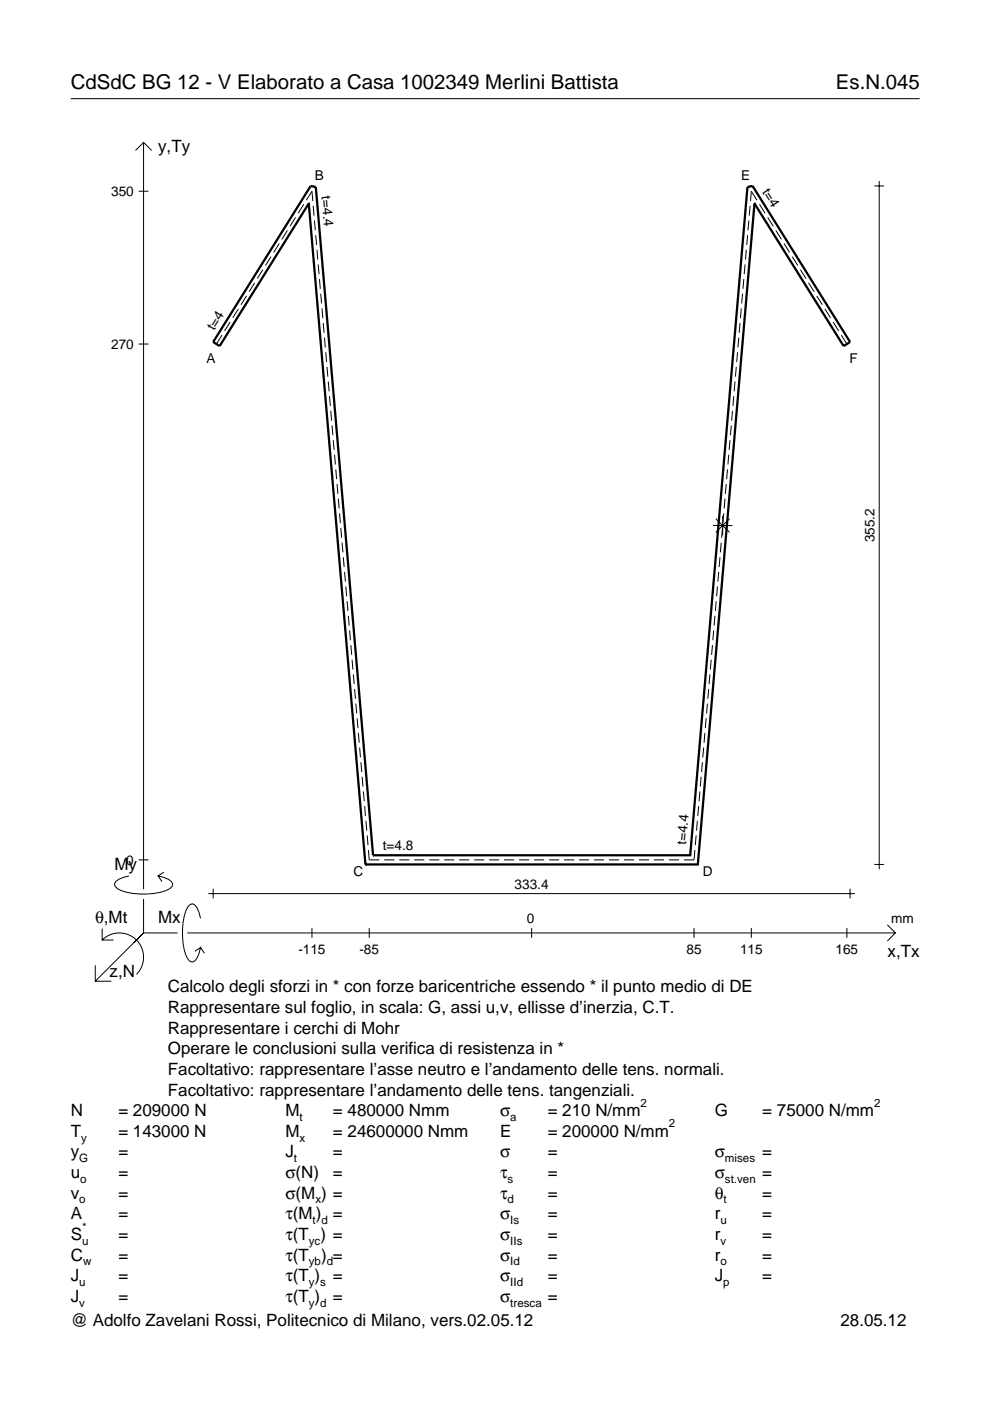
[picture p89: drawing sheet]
<svg xmlns="http://www.w3.org/2000/svg" width="210mm" height="297mm" viewBox="0 0 210 297" stroke-linecap="round" stroke-linejoin="round" font-family="sans-serif">
<defs><g id="words">
<g font-size="4.3">
<text x="15" y="18.9">CdSdC BG 12 - V Elaborato a Casa 1002349 Merlini Battista</text>
<text x="177.2" y="18.9">Es.N.045</text>
</g>
<g font-size="3.6">
<text x="33.5" y="32.3">y,Ty</text>
<text x="24.3" y="184.4">My</text>
<text x="20.1" y="195.7">θ,Mt</text>
<text x="33.5" y="195.7">Mx</text>
<text x="188.2" y="203">x,Tx</text>
<text x="23.2" y="207.1">z,N</text>
<text x="35.6" y="210.4">Calcolo degli sforzi in * con forze baricentriche essendo * il punto medio di DE</text>
<text x="35.6" y="214.8">Rappresentare sul foglio, in scala: G, assi u,v, ellisse d’inerzia, C.T.</text>
<text x="35.6" y="219.2">Rappresentare i cerchi di Mohr</text>
<text x="35.6" y="223.5">Operare le conclusioni sulla verifica di resistenza in *</text>
<text x="35.6" y="227.9">Facoltativo: rappresentare l’asse neutro e l’andamento delle tens. normali.</text>
<text x="35.6" y="232.3">Facoltativo: rappresentare l’andamento delle tens. tangenziali.</text>
<text x="15" y="236.7">N</text>
<text x="25.1" y="236.7">= 209000 N</text>
<text x="60.5" y="236.7">M</text>
<text x="70.6" y="236.7">= 480000 Nmm</text>
<text x="106" y="236.7">σ</text>
<text x="116.1" y="236.7">= 210 N/mm</text>
<text x="151.5" y="236.7">G</text>
<text x="161.6" y="236.7">= 75000 N/mm</text>
<text x="15" y="245.4">y</text>
<text x="15" y="241">T</text>
<text x="25.1" y="241">= 143000 N</text>
<text x="25.1" y="245.4">=</text>
<text x="60.5" y="245.4">J</text>
<text x="60.5" y="241">M</text>
<text x="70.6" y="241">= 24600000 Nmm</text>
<text x="70.6" y="245.4">=</text>
<text x="106" y="241">E</text>
<text x="106" y="245.4">σ</text>
<text x="116.1" y="245.4">=</text>
<text x="116.1" y="241">= 200000 N/mm</text>
<text x="151.5" y="245.4">σ</text>
<text x="161.6" y="245.4">=</text>
<text x="15" y="249.8">u</text>
<text x="25.1" y="249.8">=</text>
<text x="60.5" y="249.8">σ(N)</text>
<text x="70.6" y="249.8">=</text>
<text x="106" y="249.8">τ</text>
<text x="116.1" y="249.8">=</text>
<text x="151.5" y="249.8">σ</text>
<text x="161.6" y="249.8">=</text>
<text x="15" y="254.2">v</text>
<text x="25.1" y="254.2">=</text>
<text x="60.5" y="254.2">σ(M ) =</text>
<text x="106" y="254.2">τ</text>
<text x="116.1" y="254.2">=</text>
<text x="151.5" y="254.2">θ</text>
<text x="161.6" y="254.2">=</text>
<text x="15" y="258.5">A</text>
<text x="15" y="262.9">S</text>
<text x="25.1" y="262.9">=</text>
<text x="25.1" y="258.5">=</text>
<text x="60.5" y="258.5">τ(M ) =</text>
<text x="60.5" y="262.9">τ(T ) =</text>
<text x="106" y="258.5">σ</text>
<text x="106" y="262.9">σ</text>
<text x="116.1" y="258.5">=</text>
<text x="116.1" y="262.9">=</text>
<text x="151.5" y="258.5">r</text>
<text x="151.5" y="262.9">r</text>
<text x="161.6" y="258.5">=</text>
<text x="161.6" y="262.9">=</text>
<text x="15" y="267.3">C</text>
<text x="25.1" y="267.3">=</text>
<text x="60.5" y="267.3">τ(T</text>
<text x="68.1" y="267.3">) =</text>
<text x="106" y="267.3">σ</text>
<text x="116.1" y="267.3">=</text>
<text x="151.5" y="267.3">r</text>
<text x="161.6" y="267.3">=</text>
<text x="15" y="271.7">J</text>
<text x="25.1" y="271.7">=</text>
<text x="60.5" y="271.7">τ(T )</text>
<text x="70.6" y="271.7">=</text>
<text x="106" y="271.7">σ</text>
<text x="116.1" y="271.7">=</text>
<text x="151.5" y="271.7">J</text>
<text x="161.6" y="271.7">=</text>
<text x="15" y="281.2">@ Adolfo Zavelani Rossi, Politecnico di Milano, vers.02.05.12</text>
<text x="15" y="276">J</text>
<text x="25.1" y="276">=</text>
<text x="60.5" y="276">τ(T )</text>
<text x="70.6" y="276">=</text>
<text x="106" y="276">σ</text>
<text x="116.1" y="276">=</text>
<text x="178.2" y="281.2">28.05.12</text>
</g>
<g font-size="2.9">
<text x="23.6" y="41.5">350</text>
<text x="66.8" y="38.1">B</text>
<text x="68.2" y="41.6" transform="rotate(85 68.2 41.6)">t=4.4</text>
<text x="157.2" y="38.1">E</text>
<text x="161.5" y="40.6" transform="rotate(58 161.5 40.6)">t=4</text>
<text x="45.4" y="70.2" transform="rotate(-58 45.4 70.2)">t=4</text>
<text x="23.6" y="73.9">270</text>
<text x="43.8" y="77">A</text>
<text x="180.1" y="77">F</text>
<text x="185.4" y="115" transform="rotate(-90 185.4 115)">355.2</text>
<text x="145.5" y="179.2" transform="rotate(-85 145.5 179.2)">t=4.4</text>
<text x="26.8" y="183.3">0</text>
<text x="74.9" y="185.8">C</text>
<text x="81.2" y="180.3">t=4.8</text>
<text x="149" y="185.8">D</text>
<text x="109.1" y="188.4">333.4</text>
<text x="111.7" y="195.7">0</text>
<text x="189" y="195.7">mm</text>
<text x="63.3" y="202.2">-115</text>
<text x="76.2" y="202.2">-85</text>
<text x="145.5" y="202.2">85</text>
<text x="156.9" y="202.2">115</text>
<text x="177.2" y="202.2">165</text>
</g>
<g font-size="2.4">
<text x="63.5" y="237.7">t</text>
<text x="108.2" y="237.7">a</text>
<text x="135.8" y="234.7">2</text>
<text x="141.8" y="239">2</text>
<text x="185.3" y="234.7">2</text>
<text x="17.2" y="242">y</text>
<text x="63.5" y="242">x</text>
<text x="16.8" y="246.4">G</text>
<text x="17" y="250.8">o</text>
<text x="62.3" y="246.4">t</text>
<text x="107.6" y="250.8">s</text>
<text x="153.7" y="246.4">mises</text>
<text x="153.7" y="250.8">st.ven</text>
<text x="16.8" y="255.2">o</text>
<text x="66.9" y="255.2">x</text>
<text x="107.6" y="255.2">d</text>
<text x="153.4" y="255.2">t</text>
<text x="17.4" y="263.9">u</text>
<text x="17.4" y="260.9">*</text>
<text x="65.5" y="263.9">yc</text>
<text x="66.3" y="259.5">t d</text>
<text x="108.2" y="259.5">Is</text>
<text x="108.2" y="263.9">IIs</text>
<text x="152.7" y="259.5">u</text>
<text x="152.7" y="263.9">v</text>
<text x="17.6" y="268.3">w</text>
<text x="65.5" y="268.3">yb d</text>
<text x="108.2" y="268.3">Id</text>
<text x="152.7" y="268.3">o</text>
<text x="16.8" y="272.7">u</text>
<text x="65.5" y="272.7">y s</text>
<text x="108.2" y="272.7">IId</text>
<text x="153.3" y="272.7">p</text>
<text x="16.8" y="277">v</text>
<text x="65.5" y="277">y d</text>
<text x="108.2" y="277">tresca</text>
</g>
</g></defs>
<g fill="none" stroke="#000" stroke-width=".21">
<path d="M15 20.9h180M28.7 31.9l1.7-1.7 1.8 1.7M30.4 30.2v158.3M185.4 39.4h2M186.4 38.4v145.9M29.4 40.5h2.1M54 60l-1.2 1.9M55.7 57.2l-1.2 1.9M57.5 54.4l-1.2 1.9M59.2 51.6l-1.2 1.9M60.9 48.9l-1.2 1.9M62.7 46.1l-1.2 1.9"/>
<path d="M64.4 43.3l-1.2 1.9M64.9 42.4l1.2-1.9 .2 2.1M66.4 43.6l.2 2.1M66.7 46.7l.1 2.1M66.9 49.9l.2 2M67.2 53l.2 2M67.5 56.1l.1 2M67.7 59.2l.2 2M157.7 59.2l-.2 2M158 56.1l-.2 2M158.2 53l-.1 2M158.5 49.9l-.2 2"/>
<path d="M158.8 46.7l-.2 2.1M159 43.6l-.1 2.1M160.5 42.4l-1.2-1.9-.2 2.1M161 43.3l1.2 1.9M162.8 46.1l1.2 1.9M164.5 48.9l1.2 1.9M166.2 51.6l1.2 1.9M168 54.4l1.2 1.9M169.7 57.2l1.2 1.9M171.4 60l1.2 1.9M29.4 72.9h2.1M47.1 71l-1.2 1.9"/>
<path d="M48.8 68.3l-1.2 1.9M50.5 65.5l-1.2 1.9M52.3 62.7l-1.2 1.9M68 62.3l.2 2M68.3 65.4l.1 2.1M68.5 68.5l.2 2.1M68.8 71.6l.2 2.1M69.1 74.7l.1 2.1M69.3 77.8l.2 2.1M156.1 77.8l-.2 2.1M156.4 74.7l-.2 2.1M156.6 71.6l-.1 2.1"/>
<path d="M156.9 68.5l-.2 2.1M157.2 65.4l-.2 2.1M157.4 62.3l-.1 2M173.2 62.7l1.2 1.9M174.9 65.5l1.2 1.9M176.6 68.3l1.2 1.9M178.4 71l1.2 1.9M69.6 80.9l.2 2.1M69.9 84l.1 2.1M70.1 87.1l.2 2.1M70.4 90.2l.2 2.1M70.7 93.3l.1 2.1"/>
<path d="M70.9 96.4l.2 2.1M71.2 99.5l.2 2.1M154.2 99.5l-.1 2.1M154.5 96.4l-.2 2.1M154.8 93.3l-.2 2.1M155 90.2l-.1 2.1M155.3 87.1l-.2 2.1M155.6 84l-.2 2.1M155.8 80.9l-.1 2.1M71.5 102.6l.1 2.1M71.7 105.7l.2 2.1M72 108.8l.2 2.1"/>
<path d="M72.3 111.9l.1 2.1M72.5 115l.2 2.1M72.8 118.1l.2 2.1M151.2 111.4h4.1M151.8 110l2.9 2.9M152.6 118.1l-.1 2.1M152.9 115l-.2 2.1M153.2 111.9l-.2 2.1M153.2 109.4v4.1M153.4 108.8l-.1 2.1M153.7 105.7l-.2 2.1M154 102.6l-.2 2.1"/>
<path d="M154.7 110l-2.9 2.9M73.1 121.3l.1 2M73.3 124.4l.2 2M73.6 127.5l.2 2M73.9 130.6l.1 2M74.1 133.7l.2 2M74.4 136.8l.2 2.1M74.6 139.9l.2 2.1M150.8 139.9l-.2 2.1M151.1 136.8l-.2 2.1M151.3 133.7l-.2 2M151.6 130.6l-.2 2"/>
<path d="M151.8 127.5l-.1 2M152.1 124.4l-.2 2M152.4 121.3l-.2 2M74.9 143l.2 2.1M75.2 146.1l.2 2.1M75.4 149.2l.2 2.1M75.7 152.3l.2 2.1M76 155.4l.2 2.1M76.2 158.5l.2 2.1M149.2 158.5l-.2 2.1M149.5 155.4l-.2 2.1M149.7 152.3l-.2 2.1"/>
<path d="M150 149.2l-.2 2.1M150.3 146.1l-.2 2.1M150.5 143l-.2 2.1M76.5 161.6l.2 2.1M76.8 164.7l.2 2.1M77 167.8l.2 2.1M77.3 170.9l.2 2.1M77.6 174l.2 2.1M77.8 177.1l.2 2.1M147.6 177.1l-.2 2.1M147.9 174l-.2 2.1M148.1 170.9l-.2 2.1"/>
<path d="M148.4 167.8l-.2 2.1M148.7 164.7l-.2 2.1M148.9 161.6l-.2 2.1M21.7 199.3a5.1 5.1 0 0 1 7.2 0 5.1 5.1 0 0 1 0 7.3M21.7 196.9v2.4h2.4M27.3 185.7a3.6 3.6 0 0 0-3 1.7l.1 .5a5.6 5.6 0 0 0 3.8 1.5 13.4 13.4 0 0 0 7.8-1l.5-.5 .1-.5a3.6 3.6 0 0 0-3.1-1.7l.8 1.2M29.4 182.3h2.1M30.4 190.6v7.2M30.4 197.8l-10.2 10.2M30.4 197.8h7.2M34.7 184.9l-1.2 .8M39.7 197.8h150.1"/>
<path d="M42.5 194.7a3.6 3.6 0 0 0-1.7-3.1l-.5 .2a5.7 5.7 0 0 0-1.5 3.7 13.3 13.3 0 0 0 1 7.9l.5 .5 .5 .1a3.6 3.6 0 0 0 1.7-3.1l-1.2 .8M44.2 189.5h137.1M45.2 188.4v2.1M66.1 196.8v2M78.1 180.2l.2 2.1h2.1M78.3 196.8v2M81.5 182.3h2.1M84.6 182.3h2.2M87.8 182.3h2.2M91 182.3h2.1M94.2 182.3h2.1M97.3 182.3h2.2"/>
<path d="M100.5 182.3h2.2M103.7 182.3h2.1M106.9 182.3h2.1M110.1 182.3h2.1M112.7 196.8v2M113.2 182.3h2.2M116.4 182.3h2.2M119.6 182.3h2.1M122.8 182.3h2.1M125.9 182.3h2.2M129.1 182.3h2.2M132.3 182.3h2.1"/>
<path d="M135.5 182.3h2.1M138.6 182.3h2.2M141.8 182.3h2.2M147.1 196.8v2M147.3 180.2l-.2 2.1h-2.1M159.3 196.8v2M179.6 196.8v2M180.2 188.4v2.1M185.4 183.3h2M188.1 196.1l1.7 1.7-1.7 1.7M20.2 204.7v3.3h3.4M42.5 200.9l.8 1.2"/>
</g>
<path d="M65.5 43.1h.1M65.5 43.1l-18.9 30.3-1.4-.9 20.7-33.1 1.1 .3 12.1 141.6M65.5 43.1l12 140.2M160 43.1h.1M160 43.1l-12 140.2M160 43.1l18.9 30.3 1.3-.9-20.6-33.1-1.1 .3-12.2 141.6M77.5 183.3h.1M77.5 183.3h70.5M79.1 181.3h.1M79.1 181.3h67.2M146.3 181.3h.1M148 183.3h.1" fill="none" stroke="#000" stroke-width=".48"/>
<use href="#words"/>
</svg>
